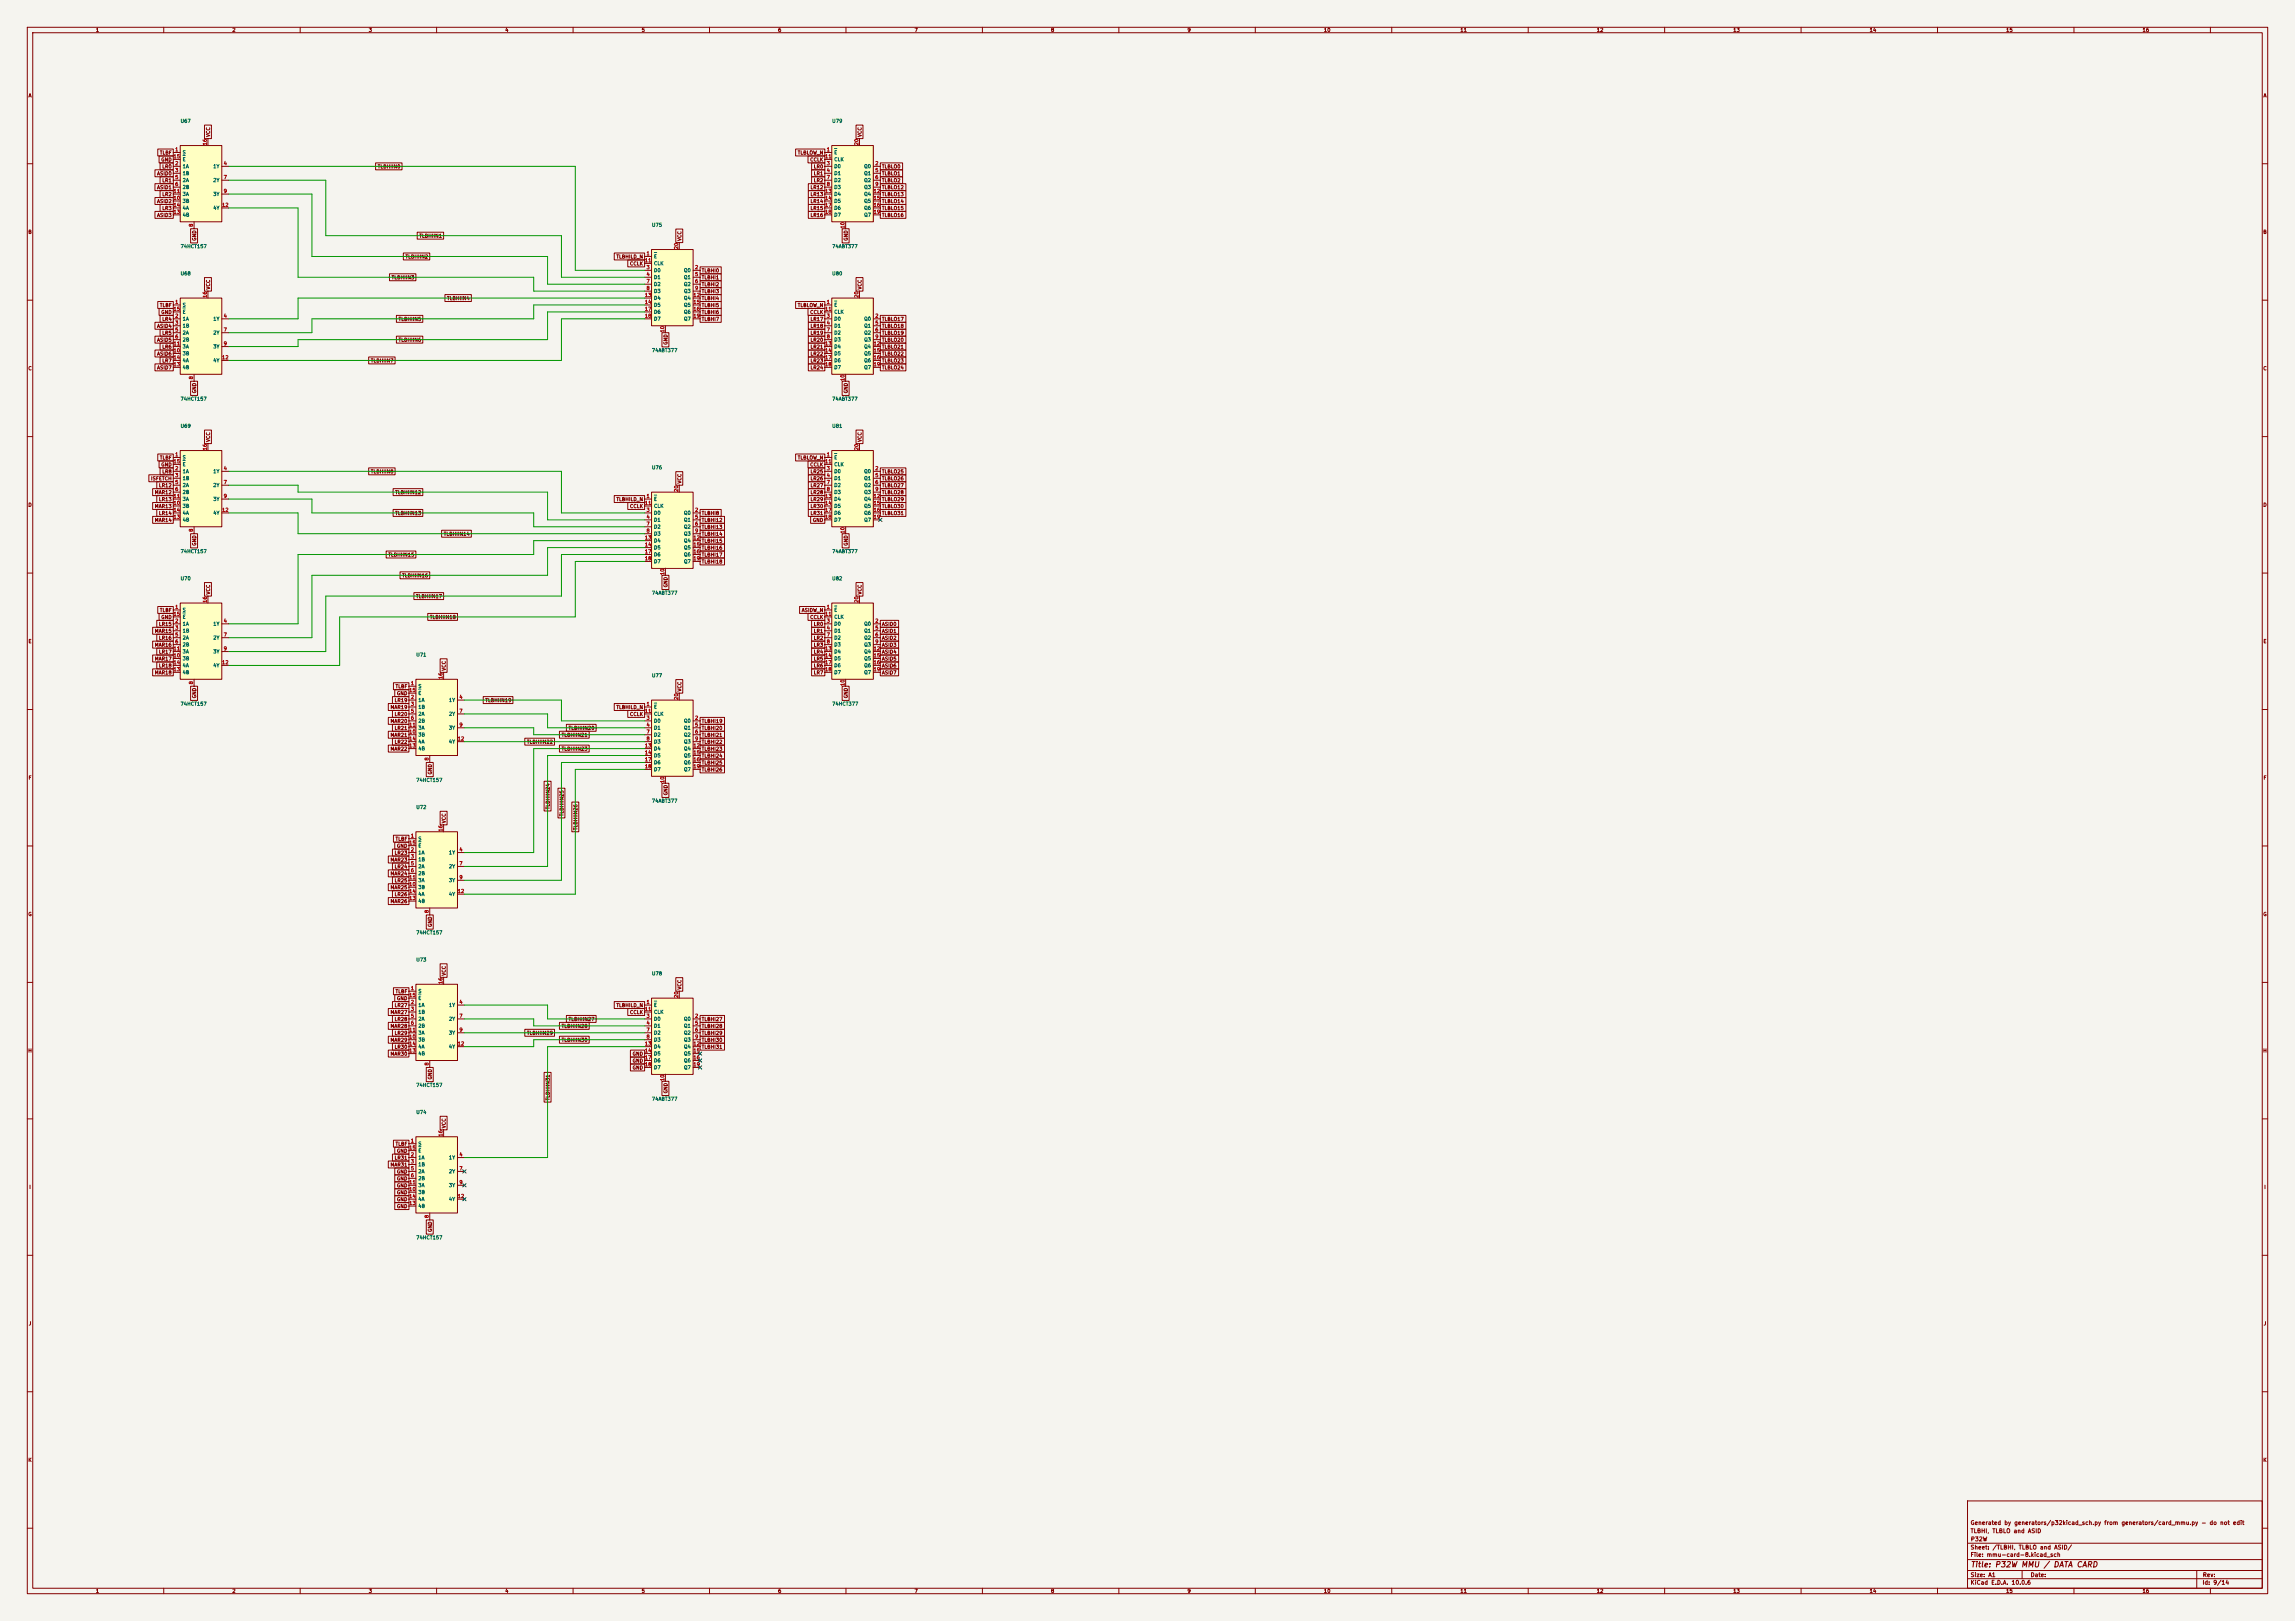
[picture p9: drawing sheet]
<svg xmlns="http://www.w3.org/2000/svg" width="841mm" height="594mm" viewBox="0 0 841 594" stroke-linecap="round" stroke-linejoin="round" font-family="sans-serif">
<defs><g id="words">
<text font-size="2" fill="#840000" x="722" y="574.8">Title: P32W MMU / DATA CARD</text>
<g font-size="1.5" fill="#840000">
<text x="721.9" y="562.1">TLBHI, TLBLO and ASID</text>
<text x="721.9" y="559.1">Generated by generators/p32kicad_sch.py from generators/card_mmu.py - do not edit</text>
<text x="721.9" y="568.1">Sheet: /TLBHI, TLBLO and ASID/</text>
<text x="722" y="565.1">P32W</text>
<text x="721.9" y="570.8">File: mmu-card-8.kicad_sch</text>
<text x="721.9" y="581">KiCad E.D.A. 10.0.6</text>
<text x="721.9" y="578.2">Size: A1</text>
<text x="743.9" y="578.2">Date:</text>
<text x="806.9" y="581">Id: 9/14</text>
<text x="807" y="578.2">Rev:</text>
</g>
<g font-size="1.3" fill="#840000">
<text x="35" y="12">1</text>
<text x="85" y="12">2</text>
<text x="135" y="12">3</text>
<text x="185" y="12">4</text>
<text x="235" y="12">5</text>
<text x="285" y="12">6</text>
<text x="335" y="12">7</text>
<text x="385" y="12">8</text>
<text x="435" y="12">9</text>
<text x="485" y="12">10</text>
<text x="535" y="12">11</text>
<text x="585" y="12">12</text>
<text x="635" y="12">13</text>
<text x="685" y="12">14</text>
<text x="735" y="12">15</text>
<text x="785" y="12">16</text>
<text x="10.3" y="36">A</text>
<text x="829.3" y="36">A</text>
<text x="77.3" y="50.3" transform="rotate(-90 77.3 50.3)">VCC</text>
<text x="316" y="50.3" transform="rotate(-90 316 50.3)">VCC</text>
<text x="58.4" y="56.9">TLBF</text>
<text x="58.9" y="59.5">GND</text>
<text x="292.2" y="56.9">TLBLOW_N</text>
<text x="296.7" y="59.5">CCLK</text>
<text x="57.4" y="64.6">ASID0</text>
<text x="59.3" y="62">LR0</text>
<text x="138.3" y="62">TLBHIIN0</text>
<text x="298" y="64.6">LR1</text>
<text x="298" y="62">LR0</text>
<text x="323" y="64.6">TLBLO1</text>
<text x="323" y="62">TLBLO0</text>
<text x="57.4" y="69.6">ASID1</text>
<text x="59.3" y="67.1">LR1</text>
<text x="296.8" y="69.6">LR12</text>
<text x="298" y="67.1">LR2</text>
<text x="323" y="69.6">TLBLO12</text>
<text x="323" y="67.1">TLBLO2</text>
<text x="57.4" y="74.7">ASID2</text>
<text x="59.3" y="77.3">LR3</text>
<text x="59.3" y="72.2">LR2</text>
<text x="296.8" y="72.2">LR13</text>
<text x="296.8" y="77.3">LR15</text>
<text x="296.8" y="74.7">LR14</text>
<text x="323" y="77.3">TLBLO15</text>
<text x="323" y="74.7">TLBLO14</text>
<text x="323" y="72.2">TLBLO13</text>
<text x="57.4" y="79.8">ASID3</text>
<text x="296.8" y="79.8">LR16</text>
<text x="323" y="79.8">TLBLO16</text>
<text x="10.2" y="86">B</text>
<text x="72.2" y="88.4" transform="rotate(-90 72.2 88.4)">GND</text>
<text x="153.5" y="87.4">TLBHIIN1</text>
<text x="250" y="88.4" transform="rotate(-90 250 88.4)">VCC</text>
<text x="310.9" y="88.4" transform="rotate(-90 310.9 88.4)">GND</text>
<text x="829.2" y="86">B</text>
<text x="148.4" y="95">TLBHIIN2</text>
<text x="225.7" y="95">TLBHILD_N</text>
<text x="230.7" y="97.6">CCLK</text>
<text x="257" y="100.1">TLBHI0</text>
<text x="77.3" y="106.2" transform="rotate(-90 77.3 106.2)">VCC</text>
<text x="143.4" y="102.7">TLBHIIN3</text>
<text x="257" y="102.7">TLBHI1</text>
<text x="257" y="105.2">TLBHI2</text>
<text x="257" y="107.7">TLBHI3</text>
<text x="316" y="106.2" transform="rotate(-90 316 106.2)">VCC</text>
<text x="58.4" y="112.8">TLBF</text>
<text x="163.7" y="110.3">TLBHIIN4</text>
<text x="257" y="110.3">TLBHI4</text>
<text x="257" y="112.8">TLBHI5</text>
<text x="292.2" y="112.8">TLBLOW_N</text>
<text x="58.9" y="115.4">GND</text>
<text x="59.3" y="117.9">LR4</text>
<text x="145.9" y="117.9">TLBHIIN5</text>
<text x="257" y="115.4">TLBHI6</text>
<text x="257" y="117.9">TLBHI7</text>
<text x="296.7" y="115.4">CCLK</text>
<text x="296.8" y="117.9">LR17</text>
<text x="323" y="117.9">TLBLO17</text>
<text x="57.4" y="120.4">ASID4</text>
<text x="57.4" y="125.5">ASID5</text>
<text x="59.3" y="123">LR5</text>
<text x="145.9" y="125.5">TLBHIIN6</text>
<text x="296.8" y="125.5">LR20</text>
<text x="296.8" y="120.4">LR18</text>
<text x="296.8" y="123">LR19</text>
<text x="323" y="125.5">TLBLO20</text>
<text x="323" y="123">TLBLO19</text>
<text x="323" y="120.4">TLBLO18</text>
<text x="57.4" y="130.6">ASID6</text>
<text x="59.3" y="128.1">LR6</text>
<text x="244.9" y="126.5" transform="rotate(-90 244.9 126.5)">GND</text>
<text x="296.8" y="128.1">LR21</text>
<text x="296.8" y="130.6">LR22</text>
<text x="323" y="130.6">TLBLO22</text>
<text x="323" y="128.1">TLBLO21</text>
<text x="10.2" y="136">C</text>
<text x="57.4" y="135.7">ASID7</text>
<text x="59.3" y="133.1">LR7</text>
<text x="135.7" y="133.1">TLBHIIN7</text>
<text x="296.8" y="133.1">LR23</text>
<text x="296.8" y="135.7">LR24</text>
<text x="323" y="135.7">TLBLO24</text>
<text x="323" y="133.1">TLBLO23</text>
<text x="829.2" y="136">C</text>
<text x="72.2" y="144.3" transform="rotate(-90 72.2 144.3)">GND</text>
<text x="310.9" y="144.3" transform="rotate(-90 310.9 144.3)">GND</text>
<text x="77.3" y="162.1" transform="rotate(-90 77.3 162.1)">VCC</text>
<text x="316" y="162.1" transform="rotate(-90 316 162.1)">VCC</text>
<text x="58.4" y="168.7">TLBF</text>
<text x="58.9" y="171.2">GND</text>
<text x="59.3" y="173.8">LR8</text>
<text x="135.7" y="173.8">TLBHIIN8</text>
<text x="292.2" y="168.7">TLBLOW_N</text>
<text x="296.7" y="171.2">CCLK</text>
<text x="296.8" y="173.8">LR25</text>
<text x="323" y="173.8">TLBLO25</text>
<text x="55.2" y="176.3">ISFETCH</text>
<text x="58.1" y="178.9">LR12</text>
<text x="250" y="177.3" transform="rotate(-90 250 177.3)">VCC</text>
<text x="296.8" y="178.9">LR27</text>
<text x="296.8" y="176.3">LR26</text>
<text x="323" y="178.9">TLBLO27</text>
<text x="323" y="176.3">TLBLO26</text>
<text x="10.2" y="186">D</text>
<text x="56.6" y="181.4">MAR12</text>
<text x="58.1" y="183.9">LR13</text>
<text x="144.7" y="181.4">TLBHIIN12</text>
<text x="225.7" y="183.9">TLBHILD_N</text>
<text x="296.8" y="183.9">LR29</text>
<text x="296.8" y="181.4">LR28</text>
<text x="323" y="183.9">TLBLO29</text>
<text x="323" y="181.4">TLBLO28</text>
<text x="829.2" y="186">D</text>
<text x="56.6" y="186.5">MAR13</text>
<text x="56.6" y="191.6">MAR14</text>
<text x="58.1" y="189">LR14</text>
<text x="144.7" y="189">TLBHIIN13</text>
<text x="230.7" y="186.5">CCLK</text>
<text x="257" y="191.6">TLBHI12</text>
<text x="257" y="189">TLBHI8</text>
<text x="296.8" y="189">LR31</text>
<text x="296.8" y="186.5">LR30</text>
<text x="297.7" y="191.6">GND</text>
<text x="323" y="189">TLBLO31</text>
<text x="323" y="186.5">TLBLO30</text>
<text x="162.5" y="196.6">TLBHIIN14</text>
<text x="257" y="194.1">TLBHI13</text>
<text x="257" y="196.6">TLBHI14</text>
<text x="72.2" y="200.2" transform="rotate(-90 72.2 200.2)">GND</text>
<text x="257" y="199.2">TLBHI15</text>
<text x="257" y="201.7">TLBHI16</text>
<text x="310.9" y="200.2" transform="rotate(-90 310.9 200.2)">GND</text>
<text x="142.1" y="204.3">TLBHIIN15</text>
<text x="257" y="204.3">TLBHI17</text>
<text x="257" y="206.8">TLBHI18</text>
<text x="147.2" y="211.9">TLBHIIN16</text>
<text x="244.9" y="215.4" transform="rotate(-90 244.9 215.4)">GND</text>
<text x="77.3" y="218" transform="rotate(-90 77.3 218)">VCC</text>
<text x="152.3" y="219.5">TLBHIIN17</text>
<text x="316" y="218" transform="rotate(-90 316 218)">VCC</text>
<text x="58.4" y="224.6">TLBF</text>
<text x="58.9" y="227.1">GND</text>
<text x="157.4" y="227.1">TLBHIIN18</text>
<text x="293.6" y="224.6">ASIDW_N</text>
<text x="296.7" y="227.1">CCLK</text>
<text x="56.6" y="232.2">MAR15</text>
<text x="58.1" y="229.7">LR15</text>
<text x="298" y="232.2">LR1</text>
<text x="298" y="229.7">LR0</text>
<text x="323" y="232.2">ASID1</text>
<text x="323" y="229.7">ASID0</text>
<text x="10.3" y="236">E</text>
<text x="56.6" y="237.3">MAR16</text>
<text x="58.1" y="234.7">LR16</text>
<text x="58.1" y="239.8">LR17</text>
<text x="298" y="234.7">LR2</text>
<text x="298" y="239.8">LR4</text>
<text x="298" y="237.3">LR3</text>
<text x="323" y="239.8">ASID4</text>
<text x="323" y="237.3">ASID3</text>
<text x="323" y="234.7">ASID2</text>
<text x="829.3" y="236">E</text>
<text x="56.6" y="242.4">MAR17</text>
<text x="58.1" y="244.9">LR18</text>
<text x="163.6" y="245.9" transform="rotate(-90 163.6 245.9)">VCC</text>
<text x="298" y="244.9">LR6</text>
<text x="298" y="242.4">LR5</text>
<text x="323" y="244.9">ASID6</text>
<text x="323" y="242.4">ASID5</text>
<text x="56.6" y="247.4">MAR18</text>
<text x="298" y="247.4">LR7</text>
<text x="323" y="247.4">ASID7</text>
<text x="72.2" y="256" transform="rotate(-90 72.2 256)">GND</text>
<text x="144.4" y="257.6">LR19</text>
<text x="144.8" y="252.5">TLBF</text>
<text x="145.3" y="255.1">GND</text>
<text x="177.7" y="257.6">TLBHIIN19</text>
<text x="250" y="253.5" transform="rotate(-90 250 253.5)">VCC</text>
<text x="310.9" y="256" transform="rotate(-90 310.9 256)">GND</text>
<text x="142.9" y="260.1">MAR19</text>
<text x="144.4" y="262.7">LR20</text>
<text x="225.7" y="260.1">TLBHILD_N</text>
<text x="230.7" y="262.7">CCLK</text>
<text x="142.9" y="265.2">MAR20</text>
<text x="144.4" y="267.8">LR21</text>
<text x="208.2" y="267.8">TLBHIIN20</text>
<text x="257" y="265.2">TLBHI19</text>
<text x="257" y="267.8">TLBHI20</text>
<text x="142.9" y="275.4">MAR22</text>
<text x="142.9" y="270.3">MAR21</text>
<text x="144.4" y="272.8">LR22</text>
<text x="192.9" y="272.8">TLBHIIN22</text>
<text x="205.6" y="270.3">TLBHIIN21</text>
<text x="205.6" y="275.4">TLBHIIN23</text>
<text x="257" y="272.8">TLBHI22</text>
<text x="257" y="275.4">TLBHI23</text>
<text x="257" y="270.3">TLBHI21</text>
<text x="257" y="277.9">TLBHI24</text>
<text x="257" y="280.5">TLBHI25</text>
<text x="10.3" y="286">F</text>
<text x="158.5" y="284" transform="rotate(-90 158.5 284)">GND</text>
<text x="257" y="283">TLBHI26</text>
<text x="829.3" y="286">F</text>
<text x="244.9" y="291.6" transform="rotate(-90 244.9 291.6)">GND</text>
<text x="201.7" y="296.7" transform="rotate(-90 201.7 296.7)">TLBHIIN24</text>
<text x="206.8" y="299.3" transform="rotate(-90 206.8 299.3)">TLBHIIN25</text>
<text x="163.6" y="301.8" transform="rotate(-90 163.6 301.8)">VCC</text>
<text x="211.9" y="304.3" transform="rotate(-90 211.9 304.3)">TLBHIIN26</text>
<text x="144.8" y="308.4">TLBF</text>
<text x="145.3" y="310.9">GND</text>
<text x="142.9" y="316">MAR23</text>
<text x="144.4" y="313.5">LR23</text>
<text x="142.9" y="321.1">MAR24</text>
<text x="144.4" y="318.6">LR24</text>
<text x="144.4" y="323.6">LR25</text>
<text x="142.9" y="326.2">MAR25</text>
<text x="144.4" y="328.7">LR26</text>
<text x="10.2" y="336">G</text>
<text x="142.9" y="331.3">MAR26</text>
<text x="829.2" y="336">G</text>
<text x="158.5" y="339.9" transform="rotate(-90 158.5 339.9)">GND</text>
<text x="163.6" y="357.7" transform="rotate(-90 163.6 357.7)">VCC</text>
<text x="144.8" y="364.3">TLBF</text>
<text x="250" y="362.8" transform="rotate(-90 250 362.8)">VCC</text>
<text x="142.9" y="371.9">MAR27</text>
<text x="144.4" y="369.4">LR27</text>
<text x="145.3" y="366.8">GND</text>
<text x="225.7" y="369.4">TLBHILD_N</text>
<text x="230.7" y="371.9">CCLK</text>
<text x="142.9" y="377">MAR28</text>
<text x="144.4" y="374.4">LR28</text>
<text x="205.6" y="377">TLBHIIN28</text>
<text x="208.2" y="374.4">TLBHIIN27</text>
<text x="257" y="374.4">TLBHI27</text>
<text x="257" y="377">TLBHI28</text>
<text x="142.9" y="382.1">MAR29</text>
<text x="144.4" y="379.5">LR29</text>
<text x="192.9" y="379.5">TLBHIIN29</text>
<text x="205.6" y="382.1">TLBHIIN30</text>
<text x="257" y="379.5">TLBHI29</text>
<text x="257" y="382.1">TLBHI30</text>
<text x="10.2" y="386">H</text>
<text x="142.9" y="387.1">MAR30</text>
<text x="144.4" y="384.6">LR30</text>
<text x="231.6" y="387.1">GND</text>
<text x="231.6" y="389.7">GND</text>
<text x="257" y="384.6">TLBHI31</text>
<text x="829.2" y="386">H</text>
<text x="158.5" y="395.7" transform="rotate(-90 158.5 395.7)">GND</text>
<text x="231.6" y="392.2">GND</text>
<text x="244.9" y="400.8" transform="rotate(-90 244.9 400.8)">GND</text>
<text x="201.7" y="403.4" transform="rotate(-90 201.7 403.4)">TLBHIIN31</text>
<text x="163.6" y="413.6" transform="rotate(-90 163.6 413.6)">VCC</text>
<text x="144.4" y="425.2">LR31</text>
<text x="144.8" y="420.2">TLBF</text>
<text x="145.3" y="422.7">GND</text>
<text x="142.9" y="427.8">MAR31</text>
<text x="145.3" y="430.3">GND</text>
<text x="10.6" y="436">I</text>
<text x="145.3" y="435.4">GND</text>
<text x="145.3" y="437.9">GND</text>
<text x="145.3" y="432.9">GND</text>
<text x="829.6" y="436">I</text>
<text x="145.3" y="440.5">GND</text>
<text x="145.3" y="443">GND</text>
<text x="158.5" y="451.6" transform="rotate(-90 158.5 451.6)">GND</text>
<text x="10.4" y="486">J</text>
<text x="829.4" y="486">J</text>
<text x="10.2" y="536">K</text>
<text x="829.2" y="536">K</text>
<text x="35" y="584">1</text>
<text x="85" y="584">2</text>
<text x="135" y="584">3</text>
<text x="185" y="584">4</text>
<text x="235" y="584">5</text>
<text x="285" y="584">6</text>
<text x="335" y="584">7</text>
<text x="385" y="584">8</text>
<text x="435" y="584">9</text>
<text x="485" y="584">10</text>
<text x="535" y="584">11</text>
<text x="585" y="584">12</text>
<text x="635" y="584">13</text>
<text x="685" y="584">14</text>
<text x="735" y="584">15</text>
<text x="785" y="584">16</text>
</g>
<g font-size="1.3" fill="#006464">
<text x="66" y="45.3">U67</text>
<text x="304.8" y="45.3">U79</text>
<text x="66.8" y="56.8">S</text>
<text x="66.8" y="59.4">E</text>
<text x="305.5" y="56.8">E</text>
<text x="305.5" y="59.4">CLK</text>
<text x="66.8" y="61.9">1A</text>
<text x="66.8" y="64.5">1B</text>
<text x="78" y="61.9">1Y</text>
<text x="305.5" y="61.9">D0</text>
<text x="305.5" y="64.5">D1</text>
<text x="316.5" y="61.9">Q0</text>
<text x="316.5" y="64.5">Q1</text>
<text x="66.8" y="67">2A</text>
<text x="66.8" y="69.5">2B</text>
<text x="78" y="67">2Y</text>
<text x="305.5" y="67">D2</text>
<text x="305.5" y="69.5">D3</text>
<text x="316.5" y="67">Q2</text>
<text x="316.5" y="69.5">Q3</text>
<text x="66.8" y="74.6">3B</text>
<text x="66.8" y="72.1">3A</text>
<text x="66.8" y="77.2">4A</text>
<text x="78" y="72.1">3Y</text>
<text x="78" y="77.2">4Y</text>
<text x="305.5" y="72.1">D4</text>
<text x="305.5" y="74.6">D5</text>
<text x="305.5" y="77.2">D6</text>
<text x="316.5" y="72.1">Q4</text>
<text x="316.5" y="74.6">Q5</text>
<text x="316.5" y="77.2">Q6</text>
<text x="66.8" y="79.7">4B</text>
<text x="238.7" y="83.4">U75</text>
<text x="305.5" y="79.7">D7</text>
<text x="316.5" y="79.7">Q7</text>
<text x="66" y="91.2">74HCT157</text>
<text x="239.5" y="94.9">E</text>
<text x="304.8" y="91.2">74ABT377</text>
<text x="66" y="101.2">U68</text>
<text x="239.5" y="100">D0</text>
<text x="239.5" y="97.5">CLK</text>
<text x="250.5" y="100">Q0</text>
<text x="304.8" y="101.2">U80</text>
<text x="239.5" y="102.6">D1</text>
<text x="239.5" y="105.1">D2</text>
<text x="239.5" y="107.6">D3</text>
<text x="250.5" y="102.6">Q1</text>
<text x="250.5" y="105.1">Q2</text>
<text x="250.5" y="107.6">Q3</text>
<text x="66.8" y="112.7">S</text>
<text x="239.5" y="110.2">D4</text>
<text x="239.5" y="112.7">D5</text>
<text x="250.5" y="110.2">Q4</text>
<text x="250.5" y="112.7">Q5</text>
<text x="305.5" y="112.7">E</text>
<text x="66.8" y="117.8">1A</text>
<text x="66.8" y="115.3">E</text>
<text x="78" y="117.8">1Y</text>
<text x="239.5" y="115.3">D6</text>
<text x="239.5" y="117.8">D7</text>
<text x="250.5" y="115.3">Q6</text>
<text x="250.5" y="117.8">Q7</text>
<text x="305.5" y="117.8">D0</text>
<text x="305.5" y="115.3">CLK</text>
<text x="316.5" y="117.8">Q0</text>
<text x="66.8" y="120.3">1B</text>
<text x="66.8" y="122.9">2A</text>
<text x="66.8" y="125.4">2B</text>
<text x="78" y="122.9">2Y</text>
<text x="305.5" y="120.3">D1</text>
<text x="305.5" y="122.9">D2</text>
<text x="305.5" y="125.4">D3</text>
<text x="316.5" y="120.3">Q1</text>
<text x="316.5" y="122.9">Q2</text>
<text x="316.5" y="125.4">Q3</text>
<text x="66.8" y="130.5">3B</text>
<text x="66.8" y="128">3A</text>
<text x="78" y="128">3Y</text>
<text x="238.7" y="129.3">74ABT377</text>
<text x="305.5" y="128">D4</text>
<text x="305.5" y="130.5">D5</text>
<text x="316.5" y="128">Q4</text>
<text x="316.5" y="130.5">Q5</text>
<text x="66.8" y="135.6">4B</text>
<text x="66.8" y="133">4A</text>
<text x="78" y="133">4Y</text>
<text x="305.5" y="133">D6</text>
<text x="305.5" y="135.6">D7</text>
<text x="316.5" y="133">Q6</text>
<text x="316.5" y="135.6">Q7</text>
<text x="66" y="147.1">74HCT157</text>
<text x="304.8" y="147.1">74ABT377</text>
<text x="66" y="157.1">U69</text>
<text x="304.8" y="157.1">U81</text>
<text x="66.8" y="168.6">S</text>
<text x="66.8" y="173.7">1A</text>
<text x="66.8" y="171.1">E</text>
<text x="78" y="173.7">1Y</text>
<text x="238.7" y="172.3">U76</text>
<text x="305.5" y="168.6">E</text>
<text x="305.5" y="173.7">D0</text>
<text x="305.5" y="171.1">CLK</text>
<text x="316.5" y="173.7">Q0</text>
<text x="66.8" y="176.2">1B</text>
<text x="66.8" y="178.8">2A</text>
<text x="78" y="178.8">2Y</text>
<text x="305.5" y="176.2">D1</text>
<text x="305.5" y="178.8">D2</text>
<text x="316.5" y="176.2">Q1</text>
<text x="316.5" y="178.8">Q2</text>
<text x="66.8" y="181.3">2B</text>
<text x="66.8" y="183.8">3A</text>
<text x="78" y="183.8">3Y</text>
<text x="239.5" y="183.8">E</text>
<text x="305.5" y="181.3">D3</text>
<text x="305.5" y="183.8">D4</text>
<text x="316.5" y="181.3">Q3</text>
<text x="316.5" y="183.8">Q4</text>
<text x="66.8" y="186.4">3B</text>
<text x="66.8" y="191.5">4B</text>
<text x="66.8" y="188.9">4A</text>
<text x="78" y="188.9">4Y</text>
<text x="239.5" y="188.9">D0</text>
<text x="239.5" y="191.5">D1</text>
<text x="239.5" y="186.4">CLK</text>
<text x="250.5" y="188.9">Q0</text>
<text x="250.5" y="191.5">Q1</text>
<text x="305.5" y="186.4">D5</text>
<text x="305.5" y="188.9">D6</text>
<text x="305.5" y="191.5">D7</text>
<text x="316.5" y="186.4">Q5</text>
<text x="316.5" y="188.9">Q6</text>
<text x="316.5" y="191.5">Q7</text>
<text x="239.5" y="194">D2</text>
<text x="239.5" y="196.5">D3</text>
<text x="250.5" y="194">Q2</text>
<text x="250.5" y="196.5">Q3</text>
<text x="66" y="203">74HCT157</text>
<text x="239.5" y="199.1">D4</text>
<text x="239.5" y="201.6">D5</text>
<text x="250.5" y="199.1">Q4</text>
<text x="250.5" y="201.6">Q5</text>
<text x="304.8" y="203">74ABT377</text>
<text x="239.5" y="204.2">D6</text>
<text x="239.5" y="206.7">D7</text>
<text x="250.5" y="204.2">Q6</text>
<text x="250.5" y="206.7">Q7</text>
<text x="66" y="212.9">U70</text>
<text x="304.8" y="212.9">U82</text>
<text x="238.7" y="218.2">74ABT377</text>
<text x="66.8" y="224.5">S</text>
<text x="66.8" y="227">E</text>
<text x="305.5" y="224.5">E</text>
<text x="305.5" y="227">CLK</text>
<text x="66.8" y="229.6">1A</text>
<text x="66.8" y="232.1">1B</text>
<text x="78" y="229.6">1Y</text>
<text x="305.5" y="229.6">D0</text>
<text x="305.5" y="232.1">D1</text>
<text x="316.5" y="229.6">Q0</text>
<text x="316.5" y="232.1">Q1</text>
<text x="66.8" y="234.6">2A</text>
<text x="66.8" y="237.2">2B</text>
<text x="66.8" y="239.7">3A</text>
<text x="78" y="234.6">2Y</text>
<text x="78" y="239.7">3Y</text>
<text x="305.5" y="234.6">D2</text>
<text x="305.5" y="237.2">D3</text>
<text x="305.5" y="239.7">D4</text>
<text x="316.5" y="234.6">Q2</text>
<text x="316.5" y="237.2">Q3</text>
<text x="316.5" y="239.7">Q4</text>
<text x="66.8" y="242.3">3B</text>
<text x="66.8" y="244.8">4A</text>
<text x="78" y="244.8">4Y</text>
<text x="152.4" y="240.9">U71</text>
<text x="305.5" y="242.3">D5</text>
<text x="305.5" y="244.8">D6</text>
<text x="316.5" y="242.3">Q5</text>
<text x="316.5" y="244.8">Q6</text>
<text x="66.8" y="247.3">4B</text>
<text x="238.7" y="248.5">U77</text>
<text x="305.5" y="247.3">D7</text>
<text x="316.5" y="247.3">Q7</text>
<text x="153.1" y="252.4">S</text>
<text x="153.1" y="257.5">1A</text>
<text x="153.1" y="255">E</text>
<text x="164.4" y="257.5">1Y</text>
<text x="66" y="258.9">74HCT157</text>
<text x="153.1" y="260">1B</text>
<text x="153.1" y="262.6">2A</text>
<text x="164.4" y="262.6">2Y</text>
<text x="239.5" y="260">E</text>
<text x="239.5" y="262.6">CLK</text>
<text x="304.8" y="258.9">74HCT377</text>
<text x="153.1" y="265.1">2B</text>
<text x="153.1" y="267.7">3A</text>
<text x="164.4" y="267.7">3Y</text>
<text x="239.5" y="265.1">D0</text>
<text x="239.5" y="267.7">D1</text>
<text x="250.5" y="265.1">Q0</text>
<text x="250.5" y="267.7">Q1</text>
<text x="153.1" y="270.2">3B</text>
<text x="153.1" y="275.3">4B</text>
<text x="153.1" y="272.7">4A</text>
<text x="164.4" y="272.7">4Y</text>
<text x="239.5" y="270.2">D2</text>
<text x="239.5" y="272.7">D3</text>
<text x="239.5" y="275.3">D4</text>
<text x="250.5" y="270.2">Q2</text>
<text x="250.5" y="272.7">Q3</text>
<text x="250.5" y="275.3">Q4</text>
<text x="239.5" y="277.8">D5</text>
<text x="239.5" y="280.4">D6</text>
<text x="250.5" y="277.8">Q5</text>
<text x="250.5" y="280.4">Q6</text>
<text x="152.4" y="286.8">74HCT157</text>
<text x="239.5" y="282.9">D7</text>
<text x="250.5" y="282.9">Q7</text>
<text x="152.4" y="296.8">U72</text>
<text x="238.7" y="294.4">74ABT377</text>
<text x="153.1" y="308.3">S</text>
<text x="153.1" y="310.8">E</text>
<text x="153.1" y="313.4">1A</text>
<text x="153.1" y="315.9">1B</text>
<text x="164.4" y="313.4">1Y</text>
<text x="153.1" y="318.5">2A</text>
<text x="153.1" y="321">2B</text>
<text x="153.1" y="323.5">3A</text>
<text x="164.4" y="318.5">2Y</text>
<text x="164.4" y="323.5">3Y</text>
<text x="153.1" y="326.1">3B</text>
<text x="153.1" y="328.6">4A</text>
<text x="164.4" y="328.6">4Y</text>
<text x="153.1" y="331.2">4B</text>
<text x="152.4" y="342.7">74HCT157</text>
<text x="152.4" y="352.6">U73</text>
<text x="238.7" y="357.7">U78</text>
<text x="153.1" y="364.2">S</text>
<text x="153.1" y="369.3">1A</text>
<text x="153.1" y="371.8">1B</text>
<text x="153.1" y="366.7">E</text>
<text x="164.4" y="369.3">1Y</text>
<text x="239.5" y="369.3">E</text>
<text x="239.5" y="371.8">CLK</text>
<text x="153.1" y="374.3">2A</text>
<text x="153.1" y="376.9">2B</text>
<text x="164.4" y="374.3">2Y</text>
<text x="239.5" y="374.3">D0</text>
<text x="239.5" y="376.9">D1</text>
<text x="250.5" y="374.3">Q0</text>
<text x="250.5" y="376.9">Q1</text>
<text x="153.1" y="382">3B</text>
<text x="153.1" y="379.4">3A</text>
<text x="164.4" y="379.4">3Y</text>
<text x="239.5" y="379.4">D2</text>
<text x="239.5" y="382">D3</text>
<text x="250.5" y="379.4">Q2</text>
<text x="250.5" y="382">Q3</text>
<text x="153.1" y="387">4B</text>
<text x="153.1" y="384.5">4A</text>
<text x="164.4" y="384.5">4Y</text>
<text x="239.5" y="384.5">D4</text>
<text x="239.5" y="387">D5</text>
<text x="239.5" y="389.6">D6</text>
<text x="250.5" y="384.5">Q4</text>
<text x="250.5" y="387">Q5</text>
<text x="250.5" y="389.6">Q6</text>
<text x="239.5" y="392.1">D7</text>
<text x="250.5" y="392.1">Q7</text>
<text x="152.4" y="398.6">74HCT157</text>
<text x="238.7" y="403.7">74ABT377</text>
<text x="152.4" y="408.5">U74</text>
<text x="153.1" y="420.1">S</text>
<text x="153.1" y="425.1">1A</text>
<text x="153.1" y="422.6">E</text>
<text x="164.4" y="425.1">1Y</text>
<text x="153.1" y="427.7">1B</text>
<text x="153.1" y="430.2">2A</text>
<text x="164.4" y="430.2">2Y</text>
<text x="153.1" y="432.8">2B</text>
<text x="153.1" y="437.8">3B</text>
<text x="153.1" y="435.3">3A</text>
<text x="164.4" y="435.3">3Y</text>
<text x="153.1" y="442.9">4B</text>
<text x="153.1" y="440.4">4A</text>
<text x="164.4" y="440.4">4Y</text>
<text x="152.4" y="454.5">74HCT157</text>
</g>
<g font-size="1.3" fill="#a90000">
<text x="76.1" y="53.4" transform="rotate(-90 76.1 53.4)">16</text>
<text x="314.8" y="53.4" transform="rotate(-90 314.8 53.4)">20</text>
<text x="63.4" y="58.3">15</text>
<text x="64" y="55.7">1</text>
<text x="302.2" y="58.3">11</text>
<text x="302.8" y="55.7">1</text>
<text x="64" y="60.8">2</text>
<text x="64" y="63.4">3</text>
<text x="64" y="65.9">5</text>
<text x="81.8" y="60.8">4</text>
<text x="81.8" y="65.9">7</text>
<text x="302.8" y="60.8">3</text>
<text x="302.8" y="63.4">4</text>
<text x="302.8" y="65.9">7</text>
<text x="320.6" y="60.8">2</text>
<text x="320.6" y="63.4">5</text>
<text x="320.6" y="65.9">6</text>
<text x="63.4" y="71">11</text>
<text x="64" y="68.4">6</text>
<text x="81.8" y="71">9</text>
<text x="302.2" y="71">13</text>
<text x="302.8" y="68.4">8</text>
<text x="320" y="71">12</text>
<text x="320.6" y="68.4">9</text>
<text x="63.4" y="73.5">10</text>
<text x="63.4" y="76.1">14</text>
<text x="81.2" y="76.1">12</text>
<text x="302.2" y="73.5">14</text>
<text x="302.2" y="76.1">17</text>
<text x="320" y="73.5">15</text>
<text x="320" y="76.1">16</text>
<text x="63.4" y="78.6">13</text>
<text x="71" y="83.3" transform="rotate(-90 71 83.3)">8</text>
<text x="302.2" y="78.6">18</text>
<text x="309.7" y="83.9" transform="rotate(-90 309.7 83.9)">10</text>
<text x="320" y="78.6">19</text>
<text x="236.8" y="93.8">1</text>
<text x="248.8" y="91.5" transform="rotate(-90 248.8 91.5)">20</text>
<text x="236.2" y="96.4">11</text>
<text x="236.8" y="98.9">3</text>
<text x="236.8" y="101.5">4</text>
<text x="254.5" y="98.9">2</text>
<text x="254.5" y="101.5">5</text>
<text x="236.8" y="104">7</text>
<text x="236.8" y="106.5">8</text>
<text x="254.5" y="104">6</text>
<text x="254.5" y="106.5">9</text>
<text x="64" y="111.6">1</text>
<text x="76.1" y="109.3" transform="rotate(-90 76.1 109.3)">16</text>
<text x="236.2" y="109.1">13</text>
<text x="236.2" y="111.6">14</text>
<text x="253.9" y="109.1">12</text>
<text x="253.9" y="111.6">15</text>
<text x="302.8" y="111.6">1</text>
<text x="314.8" y="109.3" transform="rotate(-90 314.8 109.3)">20</text>
<text x="63.4" y="114.2">15</text>
<text x="64" y="116.7">2</text>
<text x="64" y="119.2">3</text>
<text x="81.8" y="116.7">4</text>
<text x="236.2" y="114.2">17</text>
<text x="236.2" y="116.7">18</text>
<text x="253.9" y="114.2">16</text>
<text x="253.9" y="116.7">19</text>
<text x="302.2" y="114.2">11</text>
<text x="302.8" y="116.7">3</text>
<text x="302.8" y="119.2">4</text>
<text x="320.6" y="116.7">2</text>
<text x="320.6" y="119.2">5</text>
<text x="64" y="121.8">5</text>
<text x="64" y="124.3">6</text>
<text x="81.8" y="121.8">7</text>
<text x="243.7" y="122" transform="rotate(-90 243.7 122)">10</text>
<text x="302.8" y="121.8">7</text>
<text x="302.8" y="124.3">8</text>
<text x="320.6" y="121.8">6</text>
<text x="320.6" y="124.3">9</text>
<text x="63.4" y="129.4">10</text>
<text x="63.4" y="126.9">11</text>
<text x="63.4" y="131.9">14</text>
<text x="81.2" y="131.9">12</text>
<text x="81.8" y="126.9">9</text>
<text x="302.2" y="126.9">13</text>
<text x="302.2" y="129.4">14</text>
<text x="302.2" y="131.9">17</text>
<text x="320" y="126.9">12</text>
<text x="320" y="129.4">15</text>
<text x="320" y="131.9">16</text>
<text x="63.4" y="134.5">13</text>
<text x="302.2" y="134.5">18</text>
<text x="320" y="134.5">19</text>
<text x="71" y="139.2" transform="rotate(-90 71 139.2)">8</text>
<text x="309.7" y="139.8" transform="rotate(-90 309.7 139.8)">10</text>
<text x="64" y="167.5">1</text>
<text x="76.1" y="165.2" transform="rotate(-90 76.1 165.2)">16</text>
<text x="302.8" y="167.5">1</text>
<text x="314.8" y="165.2" transform="rotate(-90 314.8 165.2)">20</text>
<text x="63.4" y="170">15</text>
<text x="64" y="172.6">2</text>
<text x="81.8" y="172.6">4</text>
<text x="302.2" y="170">11</text>
<text x="302.8" y="172.6">3</text>
<text x="320.6" y="172.6">2</text>
<text x="64" y="175.1">3</text>
<text x="64" y="177.7">5</text>
<text x="81.8" y="177.7">7</text>
<text x="302.8" y="175.1">4</text>
<text x="302.8" y="177.7">7</text>
<text x="320.6" y="175.1">5</text>
<text x="320.6" y="177.7">6</text>
<text x="63.4" y="185.3">10</text>
<text x="63.4" y="182.7">11</text>
<text x="64" y="180.2">6</text>
<text x="81.8" y="182.7">9</text>
<text x="236.2" y="185.3">11</text>
<text x="236.8" y="182.7">1</text>
<text x="248.8" y="180.4" transform="rotate(-90 248.8 180.4)">20</text>
<text x="302.2" y="182.7">13</text>
<text x="302.2" y="185.3">14</text>
<text x="302.8" y="180.2">8</text>
<text x="320" y="182.7">12</text>
<text x="320" y="185.3">15</text>
<text x="320.6" y="180.2">9</text>
<text x="63.4" y="190.4">13</text>
<text x="63.4" y="187.8">14</text>
<text x="81.2" y="187.8">12</text>
<text x="236.8" y="187.8">3</text>
<text x="236.8" y="190.4">4</text>
<text x="254.5" y="187.8">2</text>
<text x="254.5" y="190.4">5</text>
<text x="302.2" y="187.8">17</text>
<text x="302.2" y="190.4">18</text>
<text x="320" y="187.8">16</text>
<text x="320" y="190.4">19</text>
<text x="71" y="195" transform="rotate(-90 71 195)">8</text>
<text x="236.2" y="198">13</text>
<text x="236.8" y="192.9">7</text>
<text x="236.8" y="195.4">8</text>
<text x="253.9" y="198">12</text>
<text x="254.5" y="192.9">6</text>
<text x="254.5" y="195.4">9</text>
<text x="309.7" y="195.6" transform="rotate(-90 309.7 195.6)">10</text>
<text x="236.2" y="200.5">14</text>
<text x="236.2" y="203.1">17</text>
<text x="253.9" y="200.5">15</text>
<text x="253.9" y="203.1">16</text>
<text x="236.2" y="205.6">18</text>
<text x="253.9" y="205.6">19</text>
<text x="243.7" y="210.9" transform="rotate(-90 243.7 210.9)">10</text>
<text x="76.1" y="221" transform="rotate(-90 76.1 221)">16</text>
<text x="314.8" y="221" transform="rotate(-90 314.8 221)">20</text>
<text x="63.4" y="225.9">15</text>
<text x="64" y="223.4">1</text>
<text x="302.2" y="225.9">11</text>
<text x="302.8" y="223.4">1</text>
<text x="64" y="228.5">2</text>
<text x="64" y="231">3</text>
<text x="64" y="233.5">5</text>
<text x="81.8" y="228.5">4</text>
<text x="81.8" y="233.5">7</text>
<text x="302.8" y="228.5">3</text>
<text x="302.8" y="231">4</text>
<text x="302.8" y="233.5">7</text>
<text x="320.6" y="228.5">2</text>
<text x="320.6" y="231">5</text>
<text x="320.6" y="233.5">6</text>
<text x="63.4" y="238.6">11</text>
<text x="64" y="236.1">6</text>
<text x="81.8" y="238.6">9</text>
<text x="302.2" y="238.6">13</text>
<text x="302.8" y="236.1">8</text>
<text x="320" y="238.6">12</text>
<text x="320.6" y="236.1">9</text>
<text x="63.4" y="241.2">10</text>
<text x="63.4" y="243.7">14</text>
<text x="81.2" y="243.7">12</text>
<text x="302.2" y="241.2">14</text>
<text x="302.2" y="243.7">17</text>
<text x="320" y="241.2">15</text>
<text x="320" y="243.7">16</text>
<text x="63.4" y="246.2">13</text>
<text x="71" y="250.9" transform="rotate(-90 71 250.9)">8</text>
<text x="150.4" y="251.3">1</text>
<text x="162.4" y="249" transform="rotate(-90 162.4 249)">16</text>
<text x="302.2" y="246.2">18</text>
<text x="309.7" y="251.5" transform="rotate(-90 309.7 251.5)">10</text>
<text x="320" y="246.2">19</text>
<text x="149.8" y="253.9">15</text>
<text x="150.4" y="256.4">2</text>
<text x="168.2" y="256.4">4</text>
<text x="248.8" y="256.6" transform="rotate(-90 248.8 256.6)">20</text>
<text x="150.4" y="258.9">3</text>
<text x="150.4" y="261.5">5</text>
<text x="168.2" y="261.5">7</text>
<text x="236.2" y="261.5">11</text>
<text x="236.8" y="258.9">1</text>
<text x="149.8" y="269.1">10</text>
<text x="149.8" y="266.6">11</text>
<text x="150.4" y="264">6</text>
<text x="168.2" y="266.6">9</text>
<text x="236.8" y="264">3</text>
<text x="236.8" y="266.6">4</text>
<text x="236.8" y="269.1">7</text>
<text x="254.5" y="264">2</text>
<text x="254.5" y="266.6">5</text>
<text x="254.5" y="269.1">6</text>
<text x="149.8" y="274.2">13</text>
<text x="149.8" y="271.6">14</text>
<text x="167.6" y="271.6">12</text>
<text x="236.2" y="274.2">13</text>
<text x="236.8" y="271.6">8</text>
<text x="253.9" y="274.2">12</text>
<text x="254.5" y="271.6">9</text>
<text x="157.3" y="278.9" transform="rotate(-90 157.3 278.9)">8</text>
<text x="236.2" y="276.7">14</text>
<text x="236.2" y="279.3">17</text>
<text x="236.2" y="281.8">18</text>
<text x="253.9" y="276.7">15</text>
<text x="253.9" y="279.3">16</text>
<text x="253.9" y="281.8">19</text>
<text x="243.7" y="287.1" transform="rotate(-90 243.7 287.1)">10</text>
<text x="162.4" y="304.9" transform="rotate(-90 162.4 304.9)">16</text>
<text x="149.8" y="309.7">15</text>
<text x="150.4" y="307.2">1</text>
<text x="150.4" y="312.3">2</text>
<text x="150.4" y="314.8">3</text>
<text x="150.4" y="317.4">5</text>
<text x="168.2" y="312.3">4</text>
<text x="168.2" y="317.4">7</text>
<text x="149.8" y="322.4">11</text>
<text x="150.4" y="319.9">6</text>
<text x="168.2" y="322.4">9</text>
<text x="149.8" y="325">10</text>
<text x="149.8" y="327.5">14</text>
<text x="167.6" y="327.5">12</text>
<text x="149.8" y="330.1">13</text>
<text x="157.3" y="334.7" transform="rotate(-90 157.3 334.7)">8</text>
<text x="149.8" y="365.6">15</text>
<text x="150.4" y="363.1">1</text>
<text x="162.4" y="360.7" transform="rotate(-90 162.4 360.7)">16</text>
<text x="248.8" y="365.8" transform="rotate(-90 248.8 365.8)">20</text>
<text x="150.4" y="368.2">2</text>
<text x="150.4" y="370.7">3</text>
<text x="168.2" y="368.2">4</text>
<text x="236.2" y="370.7">11</text>
<text x="236.8" y="368.2">1</text>
<text x="150.4" y="373.2">5</text>
<text x="150.4" y="375.8">6</text>
<text x="168.2" y="373.2">7</text>
<text x="236.8" y="373.2">3</text>
<text x="236.8" y="375.8">4</text>
<text x="254.5" y="373.2">2</text>
<text x="254.5" y="375.8">5</text>
<text x="149.8" y="380.9">10</text>
<text x="149.8" y="378.3">11</text>
<text x="149.8" y="383.4">14</text>
<text x="167.6" y="383.4">12</text>
<text x="168.2" y="378.3">9</text>
<text x="236.2" y="383.4">13</text>
<text x="236.8" y="378.3">7</text>
<text x="236.8" y="380.9">8</text>
<text x="253.9" y="383.4">12</text>
<text x="254.5" y="378.3">6</text>
<text x="254.5" y="380.9">9</text>
<text x="149.8" y="385.9">13</text>
<text x="236.2" y="385.9">14</text>
<text x="236.2" y="388.5">17</text>
<text x="253.9" y="385.9">15</text>
<text x="253.9" y="388.5">16</text>
<text x="157.3" y="390.6" transform="rotate(-90 157.3 390.6)">8</text>
<text x="236.2" y="391">18</text>
<text x="253.9" y="391">19</text>
<text x="243.7" y="396.3" transform="rotate(-90 243.7 396.3)">10</text>
<text x="150.4" y="419">1</text>
<text x="162.4" y="416.6" transform="rotate(-90 162.4 416.6)">16</text>
<text x="149.8" y="421.5">15</text>
<text x="150.4" y="424">2</text>
<text x="168.2" y="424">4</text>
<text x="150.4" y="426.6">3</text>
<text x="150.4" y="429.1">5</text>
<text x="150.4" y="431.7">6</text>
<text x="168.2" y="429.1">7</text>
<text x="149.8" y="436.7">10</text>
<text x="149.8" y="434.2">11</text>
<text x="168.2" y="434.2">9</text>
<text x="149.8" y="441.8">13</text>
<text x="149.8" y="439.3">14</text>
<text x="167.6" y="439.3">12</text>
<text x="157.3" y="446.5" transform="rotate(-90 157.3 446.5)">8</text>
</g>
</g></defs>
<path d="M0 0h841v594h-841z" fill="#f5f4ef" stroke="#f5f4ef" stroke-width=".37"/>
<g fill="none" stroke="#840000" stroke-width=".37">
<path d="M10 10h821v574h-821zM12 12h817v570h-817zM60 10v2M110 10v2M160 10v2M210 10v2M260 10v2M310 10v2M360 10v2M410 10v2M460 10v2M510 10v2"/>
<path d="M560 10v2M610 10v2M660 10v2M710 10v2M760 10v2M810 10v2M10 60h2M829 60h2M10 110h2M829 110h2M10 160h2M829 160h2"/>
<path d="M10 210h2M829 210h2M10 260h2M829 260h2M10 310h2M829 310h2M10 360h2M829 360h2M10 410h2M829 410h2M10 460h2M829 460h2"/>
<path d="M10 510h2M829 510h2M10 560h2M721 550h108v32h-108zM829 560h2M721 578.5h108M721 575.5h108M721 571.5h108M721 565.5h108M741 575.5v3M805 575.5v6.5M60 582v2"/>
<path d="M110 582v2M160 582v2M210 582v2M260 582v2M310 582v2M360 582v2M410 582v2M460 582v2M510 582v2M560 582v2M610 582v2M660 582v2"/>
<path d="M710 582v2M760 582v2M810 582v2"/>
</g>
<path d="M152.4 304.8h15.2v27.9h-15.2z" fill="#ffffc2"/>
<g fill="none" stroke="#840000" stroke-width=".37">
<path d="M149.9 307.3h2.5M149.9 312.4h2.5M149.9 315h2.5M149.9 317.5h2.5M149.9 309.9h2.5M152.4 304.8h15.2v27.9h-15.2zM162.6 302.3v2.5M167.6 312.4h2.6M167.6 317.5h2.6M149.9 320h2.5M149.9 322.6h2.5M149.9 325.1h2.5"/>
<path d="M149.9 327.7h2.5M149.9 330.2h2.5M157.5 332.7v2.6M167.6 322.6h2.6M167.6 327.7h2.6"/>
</g>
<path d="M153.4 308.4h.9" fill="none" stroke="#006464" stroke-width=".37"/>
<path d="M304.8 221h15.2v27.9h-15.2z" fill="#ffffc2"/>
<g fill="none" stroke="#840000" stroke-width=".37">
<path d="M315 218.4v2.6M302.3 223.5h2.5M302.3 228.6h2.5M302.3 231.1h2.5M302.3 233.7h2.5M302.3 236.2h2.5M302.3 226.1h2.5M302.3 238.8h2.5M304.8 221h15.2v27.9h-15.2zM320 228.6h2.6M320 231.1h2.6M320 233.7h2.6"/>
<path d="M320 236.2h2.6M320 238.8h2.6M302.3 241.3h2.5M302.3 243.8h2.5M302.3 246.4h2.5M309.9 248.9v2.6M320 241.3h2.6M320 243.8h2.6M320 246.4h2.6"/>
</g>
<path d="M305.8 222.1h.9" fill="none" stroke="#006464" stroke-width=".37"/>
<path d="M304.8 165.1h15.2v27.9h-15.2z" fill="#ffffc2"/>
<g fill="none" stroke="#840000" stroke-width=".37">
<path d="M302.3 167.6h2.5M302.3 172.7h2.5M302.3 175.3h2.5M302.3 177.8h2.5M302.3 170.2h2.5M304.8 165.1h15.2v27.9h-15.2zM315 162.6v2.5M320 172.7h2.6M320 175.3h2.6M320 177.8h2.6M302.3 180.3h2.5M302.3 182.9h2.5"/>
<path d="M302.3 185.4h2.5M302.3 188h2.5M302.3 190.5h2.5M309.9 193v2.6M320 180.3h2.6M320 182.9h2.6M320 185.4h2.6M320 188h2.6M320 190.5h2.6"/>
</g>
<path d="M305.8 166.2h.9" fill="none" stroke="#006464" stroke-width=".37"/>
<path d="M238.8 180.3h15.2v28h-15.2z" fill="#ffffc2"/>
<g fill="none" stroke="#840000" stroke-width=".37">
<path d="M248.9 177.8v2.5M236.2 182.9h2.6M236.2 188h2.6M236.2 190.5h2.6M236.2 193h2.6M236.2 195.6h2.6M236.2 185.4h2.6M236.2 198.1h2.6M238.8 180.3h15.2v28h-15.2zM254 188h2.5M254 190.5h2.5M254 193h2.5"/>
<path d="M254 195.6h2.5M254 198.1h2.5M236.2 200.7h2.6M236.2 203.2h2.6M236.2 205.7h2.6M243.8 208.3v2.5M254 200.7h2.5M254 203.2h2.5M254 205.7h2.5"/>
</g>
<path d="M239.7 181.4h.9" fill="none" stroke="#006464" stroke-width=".37"/>
<path d="M304.8 109.2h15.2v28h-15.2z" fill="#ffffc2"/>
<g fill="none" stroke="#840000" stroke-width=".37">
<path d="M302.3 111.8h2.5M302.3 116.8h2.5M302.3 119.4h2.5M302.3 114.3h2.5M304.8 109.2h15.2v28h-15.2zM315 106.7v2.5M320 116.8h2.6M320 119.4h2.6M302.3 121.9h2.5M302.3 124.5h2.5M302.3 127h2.5M302.3 129.5h2.5"/>
<path d="M302.3 132.1h2.5M302.3 134.6h2.5M309.9 137.2v2.5M320 121.9h2.6M320 124.5h2.6M320 127h2.6M320 129.5h2.6M320 132.1h2.6M320 134.6h2.6"/>
</g>
<path d="M305.8 110.3h.9" fill="none" stroke="#006464" stroke-width=".37"/>
<path d="M304.8 53.3h15.2v28h-15.2z" fill="#ffffc2"/>
<g fill="none" stroke="#840000" stroke-width=".37">
<path d="M302.3 55.9h2.5M302.3 58.4h2.5M304.8 53.3h15.2v28h-15.2zM315 50.8v2.5M302.3 61h2.5M302.3 63.5h2.5M302.3 66h2.5M302.3 68.6h2.5M302.3 71.1h2.5M302.3 73.7h2.5M302.3 76.2h2.5M302.3 78.7h2.5"/>
<path d="M320 61h2.6M320 63.5h2.6M320 66h2.6M320 68.6h2.6M320 71.1h2.6M320 73.7h2.6M320 76.2h2.6M320 78.7h2.6M309.9 81.3v2.5"/>
</g>
<path d="M305.8 54.4h.9" fill="none" stroke="#006464" stroke-width=".37"/>
<path d="M152.4 248.9h15.2v28h-15.2z" fill="#ffffc2"/>
<g fill="none" stroke="#840000" stroke-width=".37">
<path d="M149.9 251.5h2.5M149.9 256.5h2.5M149.9 259.1h2.5M149.9 254h2.5M152.4 248.9h15.2v28h-15.2zM162.6 246.4v2.5M167.6 256.5h2.6M149.9 261.6h2.5M149.9 264.2h2.5M149.9 266.7h2.5M149.9 269.2h2.5M149.9 271.8h2.5"/>
<path d="M149.9 274.3h2.5M157.5 276.9v2.5M167.6 261.6h2.6M167.6 266.7h2.6M167.6 271.8h2.6"/>
</g>
<path d="M153.4 252.5h.9" fill="none" stroke="#006464" stroke-width=".37"/>
<path d="M238.8 91.4h15.2v28h-15.2z" fill="#ffffc2"/>
<g fill="none" stroke="#840000" stroke-width=".37">
<path d="M236.2 94h2.6M236.2 99.1h2.6M236.2 96.5h2.6M238.8 91.4h15.2v28h-15.2zM248.9 88.9v2.5M254 99.1h2.5M236.2 101.6h2.6M236.2 104.1h2.6M236.2 106.7h2.6M236.2 109.2h2.6M236.2 111.8h2.6M236.2 114.3h2.6"/>
<path d="M236.2 116.8h2.6M243.8 119.4v2.5M254 101.6h2.5M254 104.1h2.5M254 106.7h2.5M254 109.2h2.5M254 111.8h2.5M254 114.3h2.5M254 116.8h2.5"/>
</g>
<path d="M239.7 92.5h.9" fill="none" stroke="#006464" stroke-width=".37"/>
<path d="M66 221h15.3v27.9h-15.3z" fill="#ffffc2"/>
<g fill="none" stroke="#840000" stroke-width=".37">
<path d="M76.2 218.4v2.6M63.5 223.5h2.5M63.5 228.6h2.5M63.5 231.1h2.5M63.5 233.7h2.5M63.5 236.2h2.5M63.5 238.8h2.5M63.5 226.1h2.5M66 221h15.3v27.9h-15.3zM81.3 228.6h2.5M81.3 233.7h2.5M81.3 238.8h2.5"/>
<path d="M63.5 241.3h2.5M63.5 243.8h2.5M63.5 246.4h2.5M71.1 248.9v2.6M81.3 243.8h2.5"/>
</g>
<path d="M67 224.6h.9" fill="none" stroke="#006464" stroke-width=".37"/>
<path d="M66 165.1h15.3v27.9h-15.3z" fill="#ffffc2"/>
<g fill="none" stroke="#840000" stroke-width=".37">
<path d="M63.5 167.6h2.5M63.5 172.7h2.5M63.5 175.3h2.5M63.5 177.8h2.5M63.5 170.2h2.5M66 165.1h15.3v27.9h-15.3zM76.2 162.6v2.5M81.3 172.7h2.5M81.3 177.8h2.5M63.5 180.3h2.5M63.5 182.9h2.5M63.5 185.4h2.5"/>
<path d="M63.5 188h2.5M63.5 190.5h2.5M71.1 193v2.6M81.3 182.9h2.5M81.3 188h2.5"/>
</g>
<path d="M67 168.7h.9" fill="none" stroke="#006464" stroke-width=".37"/>
<path d="M66 109.2h15.3v28h-15.3z" fill="#ffffc2"/>
<g fill="none" stroke="#840000" stroke-width=".37">
<path d="M63.5 111.8h2.5M63.5 116.8h2.5M63.5 119.4h2.5M63.5 114.3h2.5M66 109.2h15.3v28h-15.3zM76.2 106.7v2.5M81.3 116.8h2.5M63.5 121.9h2.5M63.5 124.5h2.5M63.5 127h2.5M63.5 129.5h2.5M63.5 132.1h2.5"/>
<path d="M63.5 134.6h2.5M71.1 137.2v2.5M81.3 121.9h2.5M81.3 127h2.5M81.3 132.1h2.5"/>
</g>
<path d="M67 112.8h.9" fill="none" stroke="#006464" stroke-width=".37"/>
<path d="M66 53.3h15.3v28h-15.3z" fill="#ffffc2"/>
<g fill="none" stroke="#840000" stroke-width=".37">
<path d="M63.5 55.9h2.5M63.5 58.4h2.5M66 53.3h15.3v28h-15.3zM76.2 50.8v2.5M63.5 61h2.5M63.5 63.5h2.5M63.5 66h2.5M63.5 68.6h2.5M63.5 71.1h2.5M63.5 73.7h2.5M63.5 76.2h2.5M63.5 78.7h2.5"/>
<path d="M81.3 61h2.5M81.3 66h2.5M81.3 71.1h2.5M81.3 76.2h2.5M71.1 81.3v2.5"/>
</g>
<path d="M67 57h.9" fill="none" stroke="#006464" stroke-width=".37"/>
<path d="M238.8 365.8h15.2v27.9h-15.2z" fill="#ffffc2"/>
<g fill="none" stroke="#840000" stroke-width=".37">
<path d="M236.2 368.3h2.6M236.2 373.4h2.6M236.2 375.9h2.6M236.2 378.5h2.6M236.2 370.8h2.6M238.8 365.8h15.2v27.9h-15.2zM248.9 363.2v2.6M254 373.4h2.5M254 375.9h2.5M254 378.5h2.5M236.2 381h2.6M236.2 383.5h2.6"/>
<path d="M236.2 386.1h2.6M236.2 388.6h2.6M236.2 391.2h2.6M243.8 393.7v2.5M254 381h2.5M254 383.5h2.5M254 386.1h2.5M254 388.6h2.5M254 391.2h2.5"/>
</g>
<path d="M239.7 366.8h.9" fill="none" stroke="#006464" stroke-width=".37"/>
<path d="M238.8 256.5h15.2v28h-15.2z" fill="#ffffc2"/>
<g fill="none" stroke="#840000" stroke-width=".37">
<path d="M236.2 259.1h2.6M238.8 256.5h15.2v28h-15.2zM248.9 254v2.5M236.2 264.2h2.6M236.2 266.7h2.6M236.2 269.2h2.6M236.2 271.8h2.6M236.2 261.6h2.6M236.2 274.3h2.6M236.2 276.9h2.6M236.2 279.4h2.6M254 264.2h2.5"/>
<path d="M254 266.7h2.5M254 269.2h2.5M254 271.8h2.5M254 274.3h2.5M254 276.9h2.5M254 279.4h2.5M236.2 281.9h2.6M243.8 284.5v2.5M254 281.9h2.5"/>
</g>
<path d="M239.7 257.6h.9" fill="none" stroke="#006464" stroke-width=".37"/>
<path d="M152.4 416.6h15.2v27.9h-15.2z" fill="#ffffc2"/>
<g fill="none" stroke="#840000" stroke-width=".37">
<path d="M149.9 419.1h2.5M152.4 416.6h15.2v27.9h-15.2zM162.6 414v2.6M149.9 424.2h2.5M149.9 426.7h2.5M149.9 429.3h2.5M149.9 431.8h2.5M149.9 434.3h2.5M149.9 436.9h2.5M149.9 439.4h2.5M149.9 421.6h2.5M167.6 424.2h2.6"/>
<path d="M167.6 429.3h2.6M167.6 434.3h2.6M167.6 439.4h2.6M149.9 442h2.5M157.5 444.5v2.5"/>
</g>
<path d="M153.4 420.2h.9" fill="none" stroke="#006464" stroke-width=".37"/>
<path d="M152.4 360.7h15.2v27.9h-15.2z" fill="#ffffc2"/>
<g fill="none" stroke="#840000" stroke-width=".37">
<path d="M57.8 54.6h5.7v2.5h-5.7zM58.3 57.1h5.2v2.6h-5.2zM58.7 59.7h4.8v2.5h-4.8zM74.9 45.8h2.6v5h-2.6zM137.6 59.7h9.7v2.5h-9.7zM291.6 54.6h10.7v2.5h-10.7zM296.1 57.1h6.2v2.6h-6.2zM297.4 59.7h4.9v2.5h-4.9zM313.7 45.8h2.5v5h-2.5zM322.6 59.7h8.1v2.5h-8.1zM56.8 77.5h6.7v2.5h-6.7zM56.8 62.2h6.7v2.6h-6.7z"/>
<path d="M56.8 67.3h6.7v2.5h-6.7zM56.8 72.4h6.7v2.5h-6.7zM58.7 74.9h4.8v2.6h-4.8zM58.7 64.8h4.8v2.5h-4.8zM58.7 69.8h4.8v2.6h-4.8zM296.2 69.8h6.1v2.6h-6.1zM296.2 67.3h6.1v2.5h-6.1zM296.2 77.5h6.1v2.5h-6.1zM296.2 74.9h6.1v2.6h-6.1zM296.2 72.4h6.1v2.5h-6.1zM297.4 62.2h4.9v2.6h-4.9zM297.4 64.8h4.9v2.5h-4.9z"/>
<path d="M322.6 77.5h9.4v2.5h-9.4zM322.6 74.9h9.4v2.6h-9.4zM322.6 72.4h9.4v2.5h-9.4zM322.6 69.8h9.4v2.6h-9.4zM322.6 67.3h9.4v2.5h-9.4zM322.6 64.8h8.1v2.5h-8.1zM322.6 62.2h8.1v2.6h-8.1zM69.8 83.8h2.6v5.2h-2.6zM147.8 92.7h9.7v2.5h-9.7zM152.9 85.1h9.7v2.5h-9.7zM225.1 92.7h11.1v2.5h-11.1zM230 95.2h6.2v2.6h-6.2z"/>
<path d="M247.6 83.9h2.6v5h-2.6zM256.5 97.8h7.8v2.5h-7.8zM308.6 83.8h2.6v5.2h-2.6zM56.8 118.1h6.7v2.5h-6.7zM57.8 110.5h5.7v2.5h-5.7zM58.3 113h5.2v2.6h-5.2zM58.7 115.6h4.8v2.5h-4.8zM74.9 101.7h2.6v5h-2.6zM142.7 100.3h9.7v2.6h-9.7zM145.3 115.6h9.6v2.5h-9.6zM163 107.9h9.7v2.6h-9.7zM256.5 113h7.8v2.6h-7.8z"/>
<path d="M256.5 115.6h7.8v2.5h-7.8zM256.5 100.3h7.8v2.6h-7.8zM256.5 102.9h7.8v2.5h-7.8zM256.5 105.4h7.8v2.5h-7.8zM256.5 107.9h7.8v2.6h-7.8zM256.5 110.5h7.8v2.5h-7.8zM291.6 110.5h10.7v2.5h-10.7zM296.1 113h6.2v2.6h-6.2zM296.2 115.6h6.1v2.5h-6.1zM296.2 118.1h6.1v2.5h-6.1zM313.7 101.7h2.5v5h-2.5zM322.6 118.1h9.4v2.5h-9.4z"/>
<path d="M322.6 115.6h9.4v2.5h-9.4zM56.8 133.3h6.7v2.6h-6.7zM56.8 123.2h6.7v2.5h-6.7zM56.8 128.3h6.7v2.5h-6.7zM58.7 130.8h4.8v2.5h-4.8zM58.7 120.6h4.8v2.6h-4.8zM58.7 125.7h4.8v2.6h-4.8zM69.8 139.7h2.6v5.2h-2.6zM135.1 130.8h9.7v2.5h-9.7zM145.3 123.2h9.6v2.5h-9.6zM242.6 121.9h2.5v5.2h-2.5zM296.2 123.2h6.1v2.5h-6.1z"/>
<path d="M296.2 125.7h6.1v2.6h-6.1zM296.2 128.3h6.1v2.5h-6.1zM296.2 130.8h6.1v2.5h-6.1zM296.2 133.3h6.1v2.6h-6.1zM296.2 120.6h6.1v2.6h-6.1zM308.6 139.7h2.6v5.2h-2.6zM322.6 133.3h9.4v2.6h-9.4zM322.6 130.8h9.4v2.5h-9.4zM322.6 128.3h9.4v2.5h-9.4zM322.6 125.7h9.4v2.6h-9.4zM322.6 123.2h9.4v2.5h-9.4zM322.6 120.6h9.4v2.6h-9.4z"/>
<path d="M74.9 157.6h2.6v5h-2.6zM313.7 157.6h2.5v5h-2.5zM54.5 174h9v2.5h-9zM55.9 179.1h7.6v2.5h-7.6zM57.4 176.5h6.1v2.6h-6.1zM57.8 166.4h5.7v2.5h-5.7zM58.3 168.9h5.2v2.5h-5.2zM58.7 171.4h4.8v2.6h-4.8zM135.1 171.4h9.7v2.6h-9.7zM144.1 179.1h10.8v2.5h-10.8zM247.6 172.8h2.6v5h-2.6zM291.6 166.4h10.7v2.5h-10.7z"/>
<path d="M296.1 168.9h6.2v2.5h-6.2zM296.2 176.5h6.1v2.6h-6.1zM296.2 174h6.1v2.5h-6.1zM296.2 171.4h6.1v2.6h-6.1zM296.2 179.1h6.1v2.5h-6.1zM322.6 179.1h9.4v2.5h-9.4zM322.6 176.5h9.4v2.6h-9.4zM322.6 174h9.4v2.5h-9.4zM322.6 171.4h9.4v2.6h-9.4zM55.9 184.1h7.6v2.6h-7.6zM55.9 189.2h7.6v2.6h-7.6zM57.4 186.7h6.1v2.5h-6.1z"/>
<path d="M57.4 181.6h6.1v2.5h-6.1zM69.8 195.6h2.6v5.2h-2.6zM144.1 186.7h10.8v2.5h-10.8zM161.8 194.3h10.9v2.5h-10.9zM225.1 181.6h11.1v2.5h-11.1zM230 184.1h6.2v2.6h-6.2zM256.5 189.2h9v2.6h-9zM256.5 191.8h9v2.5h-9zM256.5 194.3h9v2.5h-9zM256.5 196.8h9v2.6h-9zM256.5 199.4h9v2.5h-9zM256.5 186.7h7.8v2.5h-7.8z"/>
<path d="M296.2 186.7h6.1v2.5h-6.1zM296.2 184.1h6.1v2.6h-6.1zM296.2 181.6h6.1v2.5h-6.1zM297.1 189.2h5.2v2.6h-5.2zM308.6 195.6h2.6v5.2h-2.6zM322.6 186.7h9.4v2.5h-9.4zM322.6 184.1h9.4v2.6h-9.4zM322.6 181.6h9.4v2.5h-9.4zM74.9 213.5h2.6v4.9h-2.6zM141.5 201.9h10.9v2.6h-10.9zM146.6 209.5h10.9v2.6h-10.9zM151.7 217.2h10.9v2.5h-10.9z"/>
<path d="M242.6 210.8h2.5v5.2h-2.5zM256.5 201.9h9v2.6h-9zM256.5 204.5h9v2.5h-9zM313.7 213.5h2.5v4.9h-2.5zM55.9 229.9h7.6v2.5h-7.6zM55.9 234.9h7.6v2.6h-7.6zM57.4 227.3h6.1v2.6h-6.1zM57.4 232.4h6.1v2.5h-6.1zM57.4 237.5h6.1v2.5h-6.1zM57.8 222.2h5.7v2.6h-5.7zM58.3 224.8h5.2v2.5h-5.2zM156.8 224.8h10.8v2.5h-10.8z"/>
<path d="M293 222.2h9.3v2.6h-9.3zM296.1 224.8h6.2v2.5h-6.2zM297.4 232.4h4.9v2.5h-4.9zM297.4 229.9h4.9v2.5h-4.9zM297.4 227.3h4.9v2.6h-4.9zM297.4 237.5h4.9v2.5h-4.9zM297.4 234.9h4.9v2.6h-4.9zM322.6 237.5h6.7v2.5h-6.7zM322.6 234.9h6.7v2.6h-6.7zM322.6 232.4h6.7v2.5h-6.7zM322.6 229.9h6.7v2.5h-6.7zM322.6 227.3h6.7v2.6h-6.7z"/>
<path d="M55.9 240h7.6v2.6h-7.6zM55.9 245.1h7.6v2.5h-7.6zM57.4 242.6h6.1v2.5h-6.1zM69.8 251.5h2.6v5.2h-2.6zM142.3 257.8h7.6v2.5h-7.6zM143.8 255.3h6.1v2.5h-6.1zM144.2 250.2h5.7v2.5h-5.7zM144.7 252.7h5.2v2.6h-5.2zM161.3 241.4h2.5v5h-2.5zM177.1 255.3h10.9v2.5h-10.9zM225.1 257.8h11.1v2.5h-11.1zM247.6 249h2.6v5h-2.6z"/>
<path d="M297.4 245.1h4.9v2.5h-4.9zM297.4 242.6h4.9v2.5h-4.9zM297.4 240h4.9v2.6h-4.9zM308.6 251.5h2.6v5.2h-2.6zM322.6 245.1h6.7v2.5h-6.7zM322.6 242.6h6.7v2.5h-6.7zM322.6 240h6.7v2.6h-6.7zM142.3 273h7.6v2.6h-7.6zM142.3 268h7.6v2.5h-7.6zM142.3 262.9h7.6v2.5h-7.6zM143.8 265.4h6.1v2.6h-6.1zM143.8 270.5h6.1v2.5h-6.1z"/>
<path d="M143.8 260.3h6.1v2.6h-6.1zM156.2 279.4h2.6v5.2h-2.6zM192.3 270.5h10.9v2.5h-10.9zM205 268h10.9v2.5h-10.9zM205 273h10.9v2.6h-10.9zM207.6 265.4h10.8v2.6h-10.8zM230 260.3h6.2v2.6h-6.2zM256.5 262.9h9v2.5h-9zM256.5 265.4h9v2.6h-9zM256.5 270.5h9v2.5h-9zM256.5 273h9v2.6h-9zM256.5 275.6h9v2.5h-9z"/>
<path d="M256.5 278.1h9v2.6h-9zM256.5 268h9v2.5h-9zM161.3 297.3h2.5v5h-2.5zM199.4 286.3h2.5v10.9h-2.5zM204.5 288.8h2.5v10.9h-2.5zM209.5 293.9h2.6v10.9h-2.6zM242.6 287h2.5v5.2h-2.5zM256.5 280.7h9v2.5h-9zM142.3 313.7h7.6v2.5h-7.6zM142.3 318.8h7.6v2.5h-7.6zM143.8 316.2h6.1v2.6h-6.1zM143.8 311.1h6.1v2.6h-6.1z"/>
<path d="M144.2 306.1h5.7v2.5h-5.7zM144.7 308.6h5.2v2.5h-5.2zM142.3 323.8h7.6v2.6h-7.6zM142.3 328.9h7.6v2.6h-7.6zM143.8 321.3h6.1v2.5h-6.1zM143.8 326.4h6.1v2.5h-6.1zM156.2 335.3h2.6v5.2h-2.6zM161.3 353.2h2.5v4.9h-2.5zM162.6 358.1v2.6M247.6 358.3h2.6v4.9h-2.6zM142.3 369.6h7.6v2.5h-7.6zM142.3 374.6h7.6v2.6h-7.6z"/>
<path d="M142.3 379.7h7.6v2.6h-7.6zM143.8 367h6.1v2.6h-6.1zM143.8 372.1h6.1v2.5h-6.1zM143.8 377.2h6.1v2.5h-6.1zM144.2 361.9h5.7v2.6h-5.7zM144.7 364.5h5.2v2.5h-5.2zM149.9 363.2h2.5M149.9 368.3h2.5M149.9 370.8h2.5M149.9 373.4h2.5M149.9 375.9h2.5M149.9 378.5h2.5"/>
<path d="M149.9 365.8h2.5M152.4 360.7h15.2v27.9h-15.2zM167.6 368.3h2.6M167.6 373.4h2.6M167.6 378.5h2.6M192.3 377.2h10.9v2.5h-10.9zM205 374.6h10.9v2.6h-10.9zM205 379.7h10.9v2.6h-10.9zM207.6 372.1h10.8v2.5h-10.8zM225.1 367h11.1v2.6h-11.1zM230 369.6h6.2v2.5h-6.2zM256.5 372.1h9v2.5h-9z"/>
<path d="M256.5 374.6h9v2.6h-9zM256.5 377.2h9v2.5h-9zM256.5 379.7h9v2.6h-9zM142.3 384.8h7.6v2.5h-7.6zM143.8 382.3h6.1v2.5h-6.1zM149.9 381h2.5M149.9 383.5h2.5M149.9 386.1h2.5M156.2 391.2h2.6v5.2h-2.6zM157.5 388.6v2.6M167.6 383.5h2.6M199.4 393h2.5v10.9h-2.5z"/>
<path d="M231 384.8h5.2v2.5h-5.2zM231 387.3h5.2v2.6h-5.2zM231 389.9h5.2v2.5h-5.2zM242.6 396.2h2.5v5.2h-2.5zM256.5 382.3h9v2.5h-9zM144.2 417.8h5.7v2.6h-5.7zM161.3 409.1h2.5v4.9h-2.5zM142.3 425.4h7.6v2.6h-7.6zM143.8 422.9h6.1v2.5h-6.1zM144.7 420.4h5.2v2.5h-5.2zM144.7 433.1h5.2v2.5h-5.2zM144.7 435.6h5.2v2.5h-5.2z"/>
<path d="M144.7 438.1h5.2v2.6h-5.2zM144.7 428h5.2v2.5h-5.2zM144.7 430.5h5.2v2.6h-5.2zM144.7 440.7h5.2v2.5h-5.2zM156.2 447h2.6v5.2h-2.6z"/>
</g>
<path d="M153.4 364.3h.9" fill="none" stroke="#006464" stroke-width=".37"/>
<g fill="none" stroke="#009600" stroke-width=".37">
<path d="M83.8 71.1h30.5v22.9h86.4v10.1h35.5M83.8 66h35.6v20.4h86.3v15.2h30.5M83.8 76.2h25.4v25.4h86.4v5.1h40.6M83.8 61h127v38.1h25.4M236.2 111.8h-40.6v5h-81.3v5.1h-30.5M236.2 116.8h-30.5v15.3h-121.9M236.2 109.2h-127v7.6h-25.4M236.2 114.3h-35.5v10.2h-91.5v2.5h-25.4M83.8 172.7h121.9v15.3h30.5M83.8 177.8h25.4v2.5h91.5v10.2h35.5M83.8 182.9h30.5v5.1h81.3v5h40.6M83.8 188h25.4v7.6h127"/>
<path d="M236.2 198.1h-40.6v5.1h-86.4v25.4h-25.4M236.2 200.7h-35.5v10.1h-86.4v22.9h-30.5M236.2 203.2h-30.5v15.2h-86.3v20.4h-35.6M236.2 205.7h-25.4v20.4h-86.3v17.7h-40.7M170.2 256.5h35.5v7.7h30.5M170.2 261.6h30.5v5.1h35.5M170.2 266.7h25.4v2.5h40.6M170.2 271.8h66M236.2 279.4h-30.5v43.2h-35.5M236.2 276.9h-35.5v40.6h-30.5M236.2 274.3h-40.6v38.1h-25.4M236.2 281.9h-25.4v45.8h-40.6"/>
<path d="M170.2 368.3h30.5v5.1h35.5M170.2 378.5h66M170.2 373.4h25.4v2.5h40.6M236.2 383.5h-35.5v40.7h-30.5M236.2 381h-40.6v2.5h-25.4"/>
</g>
<g fill="none" stroke="#000084" stroke-width=".37">
<path d="M322 189.9l1.2 1.2M323.2 189.9l-1.2 1.2M255.9 385.5l1.2 1.2M255.9 388l1.2 1.2M255.9 390.5l1.2 1.3M257.1 385.5l-1.2 1.2M257.1 388l-1.2 1.2M257.1 390.5l-1.2 1.3M169.6 428.6l1.2 1.3M169.6 433.7l1.2 1.2M169.6 438.8l1.2 1.2M170.8 428.6l-1.2 1.3"/>
<path d="M170.8 433.7l-1.2 1.2M170.8 438.8l-1.2 1.2"/>
</g>
<use href="#words"/>
</svg>
